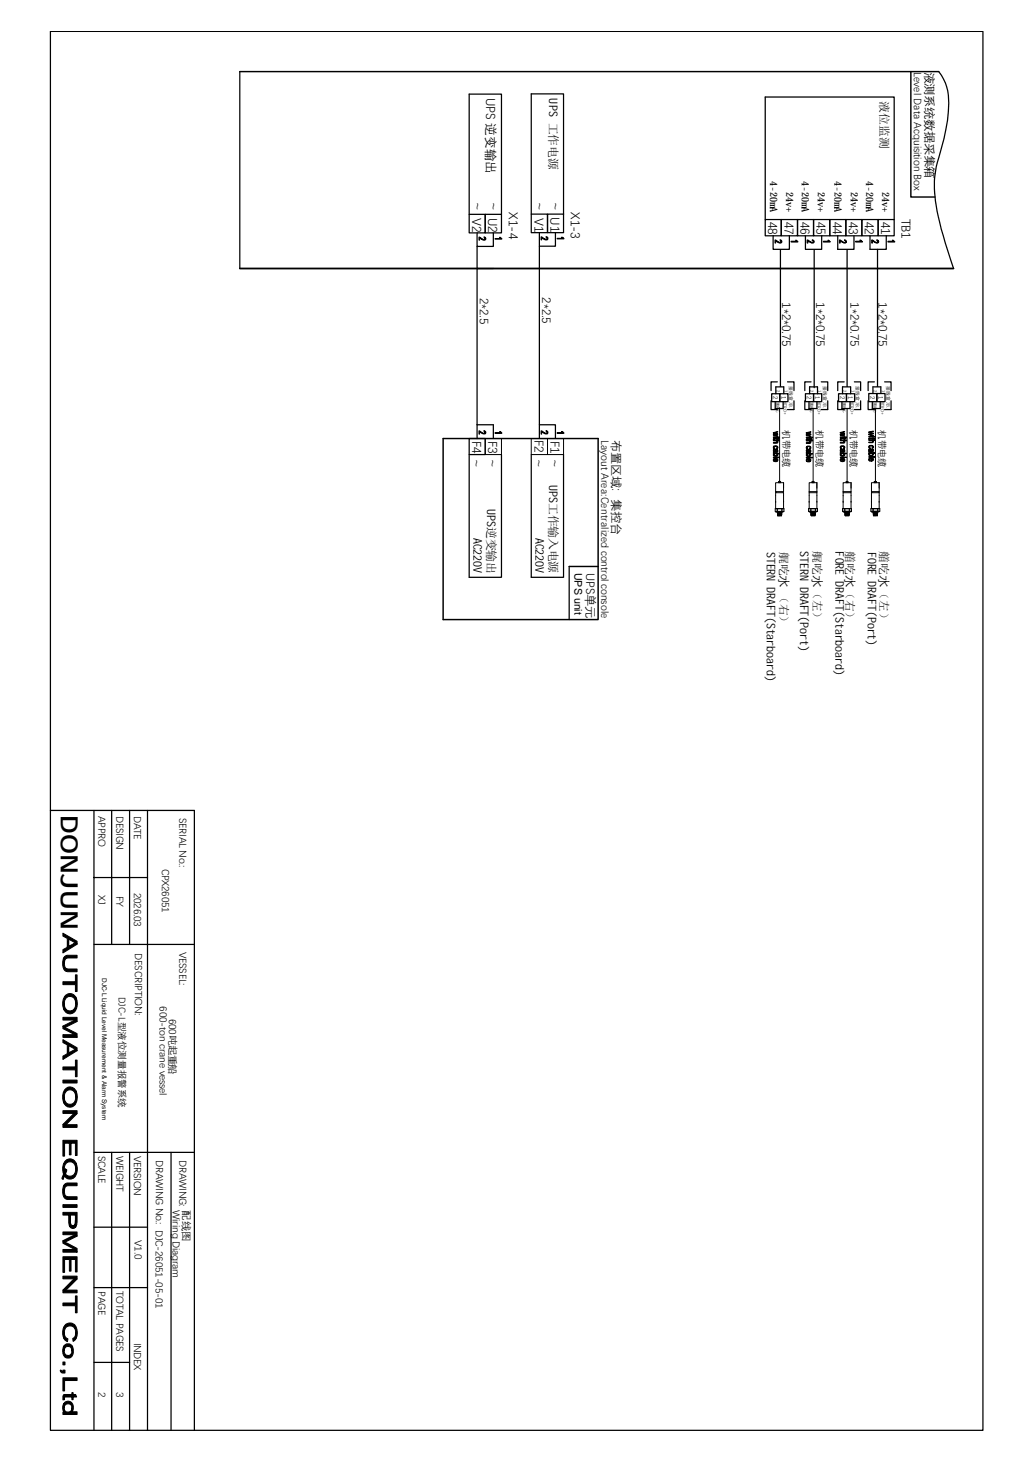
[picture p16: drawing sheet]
<svg xmlns="http://www.w3.org/2000/svg" width="210mm" height="297mm" viewBox="0 0 210 297" stroke-linecap="round" stroke-linejoin="round" font-family="sans-serif">
<defs><g id="words">
<text font-size="4.9" x="12.4" y="165.7" transform="rotate(90 12.4 165.7)">DONJUN</text>
<g font-size="2.6">
<text x="98.9" y="19.8" transform="rotate(90 98.9 19.8)">UPS 逆变输出</text>
<text x="96.3" y="41.1" transform="rotate(90 96.3 41.1)">~</text>
<text x="99.5" y="41.1" transform="rotate(90 99.5 41.1)">~</text>
<text x="108.9" y="41.1" transform="rotate(90 108.9 41.1)">~</text>
<text x="112.1" y="41.1" transform="rotate(90 112.1 41.1)">~</text>
<text x="96.1" y="44.3" transform="rotate(90 96.1 44.3)">V2</text>
<text x="99.4" y="44.2" transform="rotate(90 99.4 44.2)">U2</text>
<text x="103.5" y="43.1" transform="rotate(90 103.5 43.1)">X1-4</text>
<text x="108.7" y="44.3" transform="rotate(90 108.7 44.3)">V1</text>
<text x="112" y="44.2" transform="rotate(90 112 44.2)">U1</text>
<text x="116.1" y="43.1" transform="rotate(90 116.1 43.1)">X1-3</text>
<text x="156.3" y="45" transform="rotate(90 156.3 45)">48</text>
<text x="159.5" y="45" transform="rotate(90 159.5 45)">47</text>
<text x="162.8" y="45" transform="rotate(90 162.8 45)">46</text>
<text x="166.1" y="45" transform="rotate(90 166.1 45)">45</text>
<text x="169.3" y="45" transform="rotate(90 169.3 45)">44</text>
<text x="172.6" y="45" transform="rotate(90 172.6 45)">43</text>
<text x="175.9" y="45" transform="rotate(90 175.9 45)">42</text>
<text x="179.2" y="45" transform="rotate(90 179.2 45)">41</text>
<text x="183.3" y="44.4" transform="rotate(90 183.3 44.4)">TB1</text>
<text x="96.1" y="89.6" transform="rotate(90 96.1 89.6)">F4</text>
<text x="99.4" y="89.6" transform="rotate(90 99.4 89.6)">F3</text>
<text x="108.7" y="89.4" transform="rotate(90 108.7 89.4)">F2</text>
<text x="112" y="89.6" transform="rotate(90 112 89.6)">F1</text>
<text x="96.1" y="93.2" transform="rotate(90 96.1 93.2)">~</text>
<text x="99.4" y="93.2" transform="rotate(90 99.4 93.2)">~</text>
<text x="108.7" y="93.2" transform="rotate(90 108.7 93.2)">~</text>
<text x="112" y="93.2" transform="rotate(90 112 93.2)">~</text>
</g>
<g font-size="2.4">
<text x="188.1" y="14.5" transform="rotate(90 188.1 14.5)">液测系统数据采集箱</text>
<text x="111.6" y="20" transform="rotate(90 111.6 20)">UPS 工作电源</text>
<text x="178.8" y="20.6" transform="rotate(90 178.8 20.6)">液位监测</text>
<text x="97.7" y="60.5" transform="rotate(90 97.7 60.5)">2*2.5</text>
<text x="110.3" y="60.4" transform="rotate(90 110.3 60.4)">2*2.5</text>
<text x="159.1" y="61.4" transform="rotate(90 159.1 61.4)">1*2*0.75</text>
<text x="166" y="61.4" transform="rotate(90 166 61.4)">1*2*0.75</text>
<text x="172.9" y="61.4" transform="rotate(90 172.9 61.4)">1*2*0.75</text>
<text x="178.6" y="61.4" transform="rotate(90 178.6 61.4)">1*2*0.75</text>
<text x="124.5" y="89.4" transform="rotate(90 124.5 89.4)">布置区域：集控台</text>
<text x="111.6" y="98.5" transform="rotate(90 111.6 98.5)">UPS工作输入电源</text>
<text x="99" y="103.4" transform="rotate(90 99 103.4)">UPS逆变输出</text>
<text x="96.2" y="109.2" transform="rotate(90 96.2 109.2)">AC220V</text>
<text x="108.8" y="109.2" transform="rotate(90 108.8 109.2)">AC220V</text>
<text x="155.8" y="112.1" transform="rotate(90 155.8 112.1)">STERN DRAFT(Starboard)</text>
<text x="158.5" y="112.1" transform="rotate(90 158.5 112.1)">艉吃水 （右）</text>
<text x="162.6" y="112" transform="rotate(90 162.6 112)">STERN DRAFT(Port)</text>
<text x="165.2" y="112" transform="rotate(90 165.2 112)">艉吃水（左）</text>
<text x="169.8" y="112" transform="rotate(90 169.8 112)">FORE DRAFT(Starboard)</text>
<text x="171.9" y="112" transform="rotate(90 171.9 112)">艏吃水（右）</text>
<text x="176.3" y="112.1" transform="rotate(90 176.3 112.1)">FORE DRAFT(Port)</text>
<text x="178.8" y="112" transform="rotate(90 178.8 112)">艏吃水（左）</text>
<text x="119.2" y="116.5" transform="rotate(90 119.2 116.5)">UPS单元</text>
</g>
<text font-size="2.2" x="116.7" y="116.3" transform="rotate(90 116.7 116.3)">UPS unit</text>
<g font-size="2.1">
<text x="185.8" y="14.6" transform="rotate(90 185.8 14.6)">Level Data Acquisition Box</text>
<text x="156.5" y="36.9" transform="rotate(90 156.5 36.9)">4-20mA</text>
<text x="159.8" y="39" transform="rotate(90 159.8 39)">24v+</text>
<text x="162.9" y="36.9" transform="rotate(90 162.9 36.9)">4-20mA</text>
<text x="166.2" y="39" transform="rotate(90 166.2 39)">24v+</text>
<text x="169.6" y="36.9" transform="rotate(90 169.6 36.9)">4-20mA</text>
<text x="172.9" y="39" transform="rotate(90 172.9 39)">24v+</text>
<text x="176" y="36.9" transform="rotate(90 176 36.9)">4-20mA</text>
<text x="179.3" y="39" transform="rotate(90 179.3 39)">24v+</text>
<text x="122.3" y="89.3" transform="rotate(90 122.3 89.3)">Layout Area:Centralized control console</text>
<text x="37.2" y="245.9" transform="rotate(90 37.2 245.9)">配线图</text>
</g>
<g font-size="2">
<text x="20.1" y="165.8" transform="rotate(90 20.1 165.8)">APPRO</text>
<text x="23.7" y="165.8" transform="rotate(90 23.7 165.8)">DESIGN</text>
<text x="27.3" y="165.8" transform="rotate(90 27.3 165.8)">DATE</text>
<text x="36.5" y="166.2" transform="rotate(90 36.5 166.2)">SERIAL No.:</text>
<text x="33" y="176.5" transform="rotate(90 33 176.5)">CPX26051</text>
<text x="20.1" y="181.8" transform="rotate(90 20.1 181.8)">XJ</text>
<text x="23.7" y="182.1" transform="rotate(90 23.7 182.1)">FY</text>
<text x="27.3" y="181.4" transform="rotate(90 27.3 181.4)">2026.03</text>
<text x="27.5" y="193.7" transform="rotate(90 27.5 193.7)">DESCRIPTION:</text>
<text x="36.5" y="193.4" transform="rotate(90 36.5 193.4)">VESSEL:</text>
<text x="32.6" y="204.4" transform="rotate(90 32.6 204.4)">600-ton crane vessel</text>
<text x="34.4" y="207" transform="rotate(90 34.4 207)">600吨起重船</text>
<text x="20.1" y="234.9" transform="rotate(90 20.1 234.9)">SCALE</text>
<text x="23.7" y="234.9" transform="rotate(90 23.7 234.9)">WEIGHT</text>
<text x="27.3" y="234.9" transform="rotate(90 27.3 234.9)">VERSION</text>
<text x="31.8" y="235.7" transform="rotate(90 31.8 235.7)">DRAWING No.: DJC-26051-05-01</text>
<text x="36.5" y="235.7" transform="rotate(90 36.5 235.7)">DRAWING:</text>
<text x="35.2" y="245.8" transform="rotate(90 35.2 245.8)">Wiring Diagram</text>
<text x="27.4" y="252" transform="rotate(90 27.4 252)">V1.0</text>
<text x="20.1" y="262.3" transform="rotate(90 20.1 262.3)">PAGE</text>
<text x="23.7" y="262.3" transform="rotate(90 23.7 262.3)">TOTAL PAGES</text>
<text x="27.3" y="272.8" transform="rotate(90 27.3 272.8)">INDEX</text>
<text x="20.1" y="282.7" transform="rotate(90 20.1 282.7)">2</text>
<text x="23.7" y="282.7" transform="rotate(90 23.7 282.7)">3</text>
</g>
<g font-size="1.9">
<text x="159.2" y="87.4" transform="rotate(90 159.2 87.4)">机带电缆</text>
<text x="166" y="87.4" transform="rotate(90 166 87.4)">机带电缆</text>
<text x="172.9" y="87.4" transform="rotate(90 172.9 87.4)">机带电缆</text>
<text x="178.6" y="87.4" transform="rotate(90 178.6 87.4)">机带电缆</text>
<text x="24.2" y="202.5" transform="rotate(90 24.2 202.5)">DJC-L型液位测量报警系统</text>
</g>
<g font-size="1.3">
<text x="157.2" y="80.5" transform="rotate(90 157.2 80.5)">2</text>
<text x="158.8" y="80.5" transform="rotate(90 158.8 80.5)">1</text>
<text x="164" y="80.5" transform="rotate(90 164 80.5)">2</text>
<text x="165.7" y="80.5" transform="rotate(90 165.7 80.5)">1</text>
<text x="170.8" y="80.5" transform="rotate(90 170.8 80.5)">2</text>
<text x="172.4" y="80.5" transform="rotate(90 172.4 80.5)">1</text>
<text x="176.9" y="80.5" transform="rotate(90 176.9 80.5)">2</text>
<text x="178.6" y="80.5" transform="rotate(90 178.6 80.5)">1</text>
<text x="20.7" y="198.7" transform="rotate(90 20.7 198.7)">DJC-L Liquid Level Measurement &amp; Alarm System</text>
</g>
<g font-size="1">
<text x="160.4" y="78.4" transform="rotate(90 160.4 78.4)">接线盒 J.B.</text>
<text x="167.3" y="78.4" transform="rotate(90 167.3 78.4)">接线盒 J.B.</text>
<text x="174" y="78.4" transform="rotate(90 174 78.4)">接线盒 J.B.</text>
<text x="180.2" y="78.4" transform="rotate(90 180.2 78.4)">接线盒 J.B.</text>
</g>
<g font-size=".9">
<text x="157.7" y="81.6" transform="rotate(90 157.7 81.6)">黑BK-</text>
<text x="157.9" y="79.1" transform="rotate(90 157.9 79.1)">2</text>
<text x="159.3" y="81.7" transform="rotate(90 159.3 81.7)">红RD+</text>
<text x="159.5" y="79.2" transform="rotate(90 159.5 79.2)">1</text>
<text x="164.6" y="81.6" transform="rotate(90 164.6 81.6)">黑BK-</text>
<text x="164.7" y="79.1" transform="rotate(90 164.7 79.1)">2</text>
<text x="166.2" y="81.7" transform="rotate(90 166.2 81.7)">红RD+</text>
<text x="166.3" y="79.2" transform="rotate(90 166.3 79.2)">1</text>
<text x="171.3" y="81.6" transform="rotate(90 171.3 81.6)">黑BK-</text>
<text x="171.4" y="79.1" transform="rotate(90 171.4 79.1)">2</text>
<text x="172.9" y="81.7" transform="rotate(90 172.9 81.7)">红RD+</text>
<text x="173.1" y="79.2" transform="rotate(90 173.1 79.2)">1</text>
<text x="177.5" y="81.6" transform="rotate(90 177.5 81.6)">黑BK-</text>
<text x="177.6" y="79.1" transform="rotate(90 177.6 79.1)">2</text>
<text x="179" y="81.7" transform="rotate(90 179 81.7)">红RD+</text>
<text x="179.2" y="79.2" transform="rotate(90 179.2 79.2)">1</text>
</g>
</g></defs>
<g fill="none" stroke="#000" stroke-width=".25">
<path d="M10.2 6.4h189.5v284.2h-189.5zM48.7 14.5v40.1M190.8 14.5a10.4 10.4 0 0 1 1.9 8.2 52.5 52.5 0 0 1-2.5 11.2 27.9 27.9 0 0 0 1.1 12.7l2.5 8M95.3 43.5h3.3v3.8h-3.3zM95.3 43.5v-24.4h6.6v24.4M96.9 47.3v2.8h3.3v-2.8M96.9 50.1v39M96.9 54.6h3.3M98.6 43.5h3.3v3.8h-3.3zM107.9 43.5h3.4v3.8h-3.4zM107.9 43.5v-24.4h6.6v24.4M109.6 47.3v2.7h3.3v-2.7"/>
<path d="M109.6 50v36.3M111.3 43.5h3.2v3.8h-3.2zM155.5 44.6h3.2v3.3h-3.2zM155.5 44.6v-24.9h26.2v24.9M157.1 47.9v2.8h3.3v-2.8M158.6 50.7v27.8M158.7 44.6h3.4v3.3h-3.4zM162.1 44.6h3.2v3.3h-3.2zM163.7 47.9v2.8h3.3v-2.8M165.3 44.6h3.3v3.3h-3.3zM165.4 50.7v28.1M168.6 44.6h3.3v3.3h-3.3z"/>
<path d="M170.2 47.9v2.8h3.3v-2.8M171.9 44.6h3.2v3.3h-3.2zM172.1 50.7v27.8M175.1 44.6h3.3v3.3h-3.3zM176.8 47.9v2.8h3.3v-2.8M178.3 50.7v27.8M178.4 44.6h3.3v3.3h-3.3zM156.8 80h1.7v1.6h-1.7zM157.6 80v-1.4h1.7v1.4M157.9 77.6h-1.2v1.8M158.5 80h1.6v1.6h-1.6zM160 77.6h1.3v1.8"/>
<path d="M163.7 80h1.6v1.6h-1.6zM164.5 80v-1.4h1.6v1.4M164.8 77.6h-1.3v1.8M165.3 80h1.7v1.6h-1.7zM166.9 77.6h1.3v1.8M170.4 80h1.6v1.6h-1.6zM171.2 80v-1.4h1.6v1.4M171.5 77.6h-1.3v1.8M172 80h1.7v1.6h-1.7zM173.6 77.6h1.3v1.8M176.5 80h1.7v1.6h-1.7zM177.4 80v-1.4h1.6v1.4"/>
<path d="M177.7 77.6h-1.3v1.8M178.2 80h1.6v1.6h-1.6zM179.7 77.6h1.4v1.8M95.3 89.1h3.3v3.3h-3.3zM95.3 92.4v24.9h6.6v-24.9M96.9 86.3h3.3v2.8M107.9 92.4v24.9h6.6v-24.9M109.6 89.1v-2.8h3.3v2.8M156.7 81.4v1.8h1.2M157.5 81.6v1.4h1.6v-1.4M161.3 81.4v1.8h-1.3M163.5 81.4v1.8h1.3"/>
<path d="M164.4 81.6v1.4h1.6v-1.4M168.2 81.4v1.8h-1.3M170.2 81.4v1.8h1.3M171.1 81.6v1.4h1.6v-1.4M174.9 81.4v1.8h-1.3M176.4 81.4v1.8h1.3M177.2 81.6v1.4h1.7v-1.4M181.1 81.4v1.8h-1.4M115.7 115.1v10.8M10.2 164.7h29.3v125.9M19.1 164.7v125.9M19.1 178.3h10.9"/>
<path d="M22.7 164.7v27.2M26.3 164.7v27.2M30 164.7v125.9M19.1 191.9h20.4M19.1 234.1h20.4M22.7 234.1v56.5M26.3 234.1v56.5M34.8 234.1v56.5M19.1 249.3h10.9M19.1 261.6h10.9M19.1 276.8h7.2"/>
</g>
<g fill="none" stroke="#000" stroke-width=".2">
<path d="M98.6 89.1h3.3v3.3h-3.3zM107.9 89.1h3.4v3.3h-3.4zM111.3 89.1h3.2v3.3h-3.2zM157.6 98.1h1.6v1.8h-1.6zM157.6 99.9v.2M158.2 97.8h.4v.3h-.4zM158.4 82.8v15M159.2 99.9v.2M164.4 99.9v-1.8h1.6v1.8M164.4 99.9v.2M164.4 99.9h1.6M165 97.8h.4v.3h-.4z"/>
<path d="M165.2 83v14.8M166 99.9v.2M171.3 98.1h1.6v1.8h-1.6zM171.3 99.9v.2M171.9 97.8h.4v.3h-.4zM172.1 83v14.8M172.9 99.9v.2M177.1 99.9v-1.8h1.5v1.8M177.1 99.9v.2M177.1 99.9h1.5M177.6 97.8h.5v.3h-.5zM177.9 83v14.8"/>
<path d="M178.6 99.9v.2M157.5 103.3h1.8v.6h-1.8zM157.5 103.4h.4M157.6 103.9l1.6 .1zM157.6 104h1.3l-.1 .8h-.8l-.1-.8M157.6 100.1h1.6v3.2h-1.6zM157.6 101.8v.3M157.9 103.4h1M157.9 103.8l-.4 .1M157.9 103.8h1M157.9 104h1M157.9 104.1h1"/>
<path d="M157.9 104.2h1M157.9 103.4v.4M158 104.3h.8M158 104.4h.8M158 104.5h.8M158 104.6h.8M158 104.7h.8M158 104.8h.8M158.9 103.8l.4 .1M158.9 103.4v.4M159.2 101.8v.3M159.3 103.4h-.4"/>
<path d="M164.3 103.3h1.8v.6h-1.8zM164.3 103.4h.4M164.3 103.9h1.8M164.4 103.9l1.6 .1zM164.4 104h1.3l-.1 .8h-.8v-.8M164.4 100.1v3.2h1.6v-3.2M164.4 100.1h1.6M164.4 101.8v.3M164.8 103.4h.9M164.8 104h.9M164.8 104.1h.9M164.8 104.2h.9"/>
<path d="M164.8 104.3h.9M164.8 103.4v.4M164.8 104.7h.8M164.8 104.4h.9M164.8 104.5h.9M164.8 104.6h.8M164.9 104.8h.4M165.7 103.4v.4M166 101.8v.3M166.1 103.4h-.4M171.2 103.3h1.8v.6h-1.8zM171.2 103.4h.4"/>
<path d="M171.3 103.9l1.6 .1zM171.3 104h1.3l-.1 .8h-.8v-.8M171.3 100.1h1.6v3.2h-1.6zM171.3 101.8v.3M171.6 103.8l-.4 .1M171.7 103.8l1.3 .1M171.7 104h.9M171.7 104.1h.9M171.7 104.2h.9M171.7 104.7h.8M171.7 104.3h.9M171.7 104.4h.9"/>
<path d="M171.7 104.5h.9M171.7 104.6h.9M171.7 104.6h.8M171.8 104.8h.4M172.6 103.4h-.9v.4M172.6 103.4v.4M172.9 101.8v.3M173 103.4h-.4M177 103.3h1.8v.6h-1.8zM177 103.4h.4M177.1 103.9l1.5 .1zM177.1 104h1.3l-.1 .8h-.8l-.1-.8"/>
<path d="M177.1 100.1v3.2h1.5v-3.2M177.1 101.8v.3M177.1 100.1h1.5M177.4 103.8l-.4 .1M177.4 103.8l1.4 .1M177.4 104h1M177.4 104.1h1M177.4 104.1h.9M177.4 104.2h.9M177.4 104.3h.9M177.5 104.7h.8M177.5 104.3h.8"/>
<path d="M177.5 104.4h.8M177.5 104.5h.8M177.5 104.6h.8M177.5 104.8h.5M178.4 103.4h-1v.4M178.4 103.4v.4M178.6 101.8v.3M178.8 103.4h-.4M10.2 164.7h29.3"/>
</g>
<g fill="#000" stroke="#000" stroke-width=".2">
<path d="M97.3 48.2l1 .5 .3-.2v.3h-.5l-.6-.5v.5h-.2z" fill-rule="evenodd"/>
<path d="M98.3 48.1h.1a.39 .39 0 0 1 .2 .6z" fill-rule="evenodd"/>
<path d="M101.5 48.2l.2 .1v.2z" fill-rule="evenodd"/>
<path d="M100.6 48.5h1.1v-.2l.3 .3h-1.4z" fill-rule="evenodd"/>
<path d="M109.9 48.1l.5 .3a.54 .54 0 0 0 .8 .1v.2l-.4 .1-.7-.5v.5h-.2z" fill-rule="evenodd"/>
<path d="M111 48.1l.3 .2-.1 .4v-.4z" fill-rule="evenodd"/>
<path d="M114.1 48.2h.2v.2z" fill-rule="evenodd"/>
<path d="M113.2 48.4h1.1l.1-.2 .2 .3h-1.4z" fill-rule="evenodd"/>
<path d="M157.5 48.8l.9 .5 .3-.2v.2h-.4l-.7-.4v.5h-.1z" fill-rule="evenodd"/>
<path d="M158.5 48.7a.35 .35 0 0 1 .3 .3 .35 .35 0 0 1-.1 .3v-.3z" fill-rule="evenodd"/>
<path d="M161.7 48.8l.2 .2z" fill-rule="evenodd"/>
<path d="M160.7 49h1.2v-.1l.2 .3h-1.4z" fill-rule="evenodd"/>
<path d="M164 48.8l.5 .2a.51 .51 0 0 0 .8 .1v.2l-.4 .1-.7-.5v.5h-.2z" fill-rule="evenodd"/>
<path d="M165.1 48.7a.35 .35 0 0 1 .3 .3 .35 .35 0 0 1-.1 .3v-.3l-.3-.2z" fill-rule="evenodd"/>
<path d="M168.2 48.8h.2v.2z" fill-rule="evenodd"/>
<path d="M167.3 49h1.1v-.1l.3 .3h-1.4z" fill-rule="evenodd"/>
<path d="M170.6 48.8l.5 .2a.51 .51 0 0 0 .7 .1v.2l-.3 .1-.8-.5v.5h-.1z" fill-rule="evenodd"/>
<path d="M171.6 48.7a.36 .36 0 0 1 .3 .3 .36 .36 0 0 1-.1 .3v-.3l-.2-.2z" fill-rule="evenodd"/>
<path d="M174.8 48.8h.1l.1 .2z" fill-rule="evenodd"/>
<path d="M173.9 49h1.1v-.1l.3 .3h-1.4z" fill-rule="evenodd"/>
<path d="M177.1 48.8l.6 .2a.46 .46 0 0 0 .7 .1v.2l-.3 .1-.8-.5v.5h-.2z" fill-rule="evenodd"/>
<path d="M178.2 48.7l.3 .2 .1 .3-.2 .1z" fill-rule="evenodd"/>
<path d="M181.3 48.8h.2v.2z" fill-rule="evenodd"/>
<path d="M180.4 49h1.1l.1-.1 .2 .3h-1.4z" fill-rule="evenodd"/>
<path d="M97.3 87.5l.9 .5 .4-.1v.3l-.5-.1-.6-.4v.5h-.2z" fill-rule="evenodd"/>
<path d="M98.3 87.5a.35 .35 0 0 1 .4 .2 .35 .35 0 0 1-.1 .4v-.3z" fill-rule="evenodd"/>
<path d="M101.5 87.7h.2v.2z" fill-rule="evenodd"/>
<path d="M100.6 87.9h1.1v-.2l.3 .3h-1.4z" fill-rule="evenodd"/>
<path d="M109.9 87.5l1 .5 .3-.1v.2h-.5l-.6-.4v.5h-.2z" fill-rule="evenodd"/>
<path d="M111 87.5l.3 .2v.4z" fill-rule="evenodd"/>
<path d="M114.1 87.7h.2v.2z" fill-rule="evenodd"/>
<path d="M113.2 87.9h1.1v-.2l.3 .3h-1.4z" fill-rule="evenodd"/>
<path d="M157.1 88.8h.9v.1h-.9z" fill-rule="evenodd"/>
<path d="M157.1 92.9h1.3v.1h-1.3z" fill-rule="evenodd"/>
<path d="M157.1 89.2l.2-.1v.3h-.2z" fill-rule="evenodd"/>
<path d="M157.2 91.6l.1 .2z" fill-rule="evenodd"/>
<path d="M157.2 92.2v.2z" fill-rule="evenodd"/>
<path d="M157.1 93.3l.1-.1 .2 .6-.3-.2z" fill-rule="evenodd"/>
<path d="M157.2 90.7l.2 .5-.3-.2z" fill-rule="evenodd"/>
<path d="M157.2 91.3h.4v.5l-.1-.4h-.2l-.1 .4-.1-.1z" fill-rule="evenodd"/>
<path d="M157.7 91.1l.2-.2v.3z" fill-rule="evenodd"/>
<path d="M157.8 91.3h.1v.3z" fill-rule="evenodd"/>
<path d="M157.2 93.2h.7v.3l-.2-.3-.1 .6v-.6l-.3 .3z" fill-rule="evenodd"/>
<path d="M157.1 87.9l.9-.2v.1z" fill-rule="evenodd"/>
<path d="M157.1 87.9l.9 .2v.2l-.9-.3z" fill-rule="evenodd"/>
<path d="M157.1 88.3h.9z" fill-rule="evenodd"/>
<path d="M157.1 88.3l.9 .2v.2l-.9-.3z" fill-rule="evenodd"/>
<path d="M157.1 89.9h.8v-.3l.2 .1-.2 .3z" fill-rule="evenodd"/>
<path d="M157.2 90.7l.6-.1a.33 .33 0 0 1 .1 .5v-.4h-.5l-.2 .2z" fill-rule="evenodd"/>
<path d="M157.3 91.6l.3 .2v-.4l.1 .4h.2v-.5l.2 .3-.2 .3h-.8z" fill-rule="evenodd"/>
<path d="M157.2 92.2l.2 .4h.4l.1-.4 .2 .3-.2 .2h-.5l-.3-.2z" fill-rule="evenodd"/>
<path d="M157.7 93.2v.5l.2-.2v-.3a.32 .32 0 0 1 .1 .4 .32 .32 0 0 1-.4 .2z" fill-rule="evenodd"/>
<path d="M158.2 88.8l.2 .1z" fill-rule="evenodd"/>
<path d="M157.3 89.1l.7-.1 .4 .2-.5 .2v-.2l-.6 .1z" fill-rule="evenodd"/>
<path d="M157.1 89.5l1.3 .1h-.5v.2l-.1-.2z" fill-rule="evenodd"/>
<path d="M157.1 92.1h1.3v.1h-.5v.2l-.4-.2-.2 .2z" fill-rule="evenodd"/>
<path d="M163.8 88.8h1v.1h-1z" fill-rule="evenodd"/>
<path d="M163.8 92.9h1.3v.1h-1.3z" fill-rule="evenodd"/>
<path d="M164 91.6v.2z" fill-rule="evenodd"/>
<path d="M164 92.2v.2z" fill-rule="evenodd"/>
<path d="M163.8 89.2l.2-.1v.3h-.2z" fill-rule="evenodd"/>
<path d="M163.9 93.3l.1-.1 .1 .6-.3-.2z" fill-rule="evenodd"/>
<path d="M163.9 90.7l.3 .6-.4-.3z" fill-rule="evenodd"/>
<path d="M163.9 91.4l.4-.1v.5l-.2-.4-.1 .4-.1-.1z" fill-rule="evenodd"/>
<path d="M164.5 91.1l.1-.1v.2z" fill-rule="evenodd"/>
<path d="M164.5 91.3l.1 .3z" fill-rule="evenodd"/>
<path d="M164 93.2h.6v.3l-.2-.2v.5h-.1v-.5l-.3 .2z" fill-rule="evenodd"/>
<path d="M163.8 87.9l1-.2v.1l-.8 .2z" fill-rule="evenodd"/>
<path d="M163.8 87.9l1 .3v.1l-1-.3z" fill-rule="evenodd"/>
<path d="M163.8 88.3h1z" fill-rule="evenodd"/>
<path d="M163.8 88.3l1 .3v.1l-1-.2z" fill-rule="evenodd"/>
<path d="M163.8 89.9h.8v-.3l.2 .1-.2 .4h-.8z" fill-rule="evenodd"/>
<path d="M164 90.7h.6l.2 .3-.2 .2v-.3l-.1-.2h-.4l-.1 .3z" fill-rule="evenodd"/>
<path d="M164 91.7l.3 .1v-.4l.1 .4h.2v-.4l.2 .1-.2 .4-.8 .1z" fill-rule="evenodd"/>
<path d="M163.8 92.4l.2-.1 .1 .3h.4l.2-.3 .1 .3-.3 .1h-.4l-.2-.1z" fill-rule="evenodd"/>
<path d="M164.4 93.3v.4l.2-.1v-.4l.2 .2v.2l-.3 .2z" fill-rule="evenodd"/>
<path d="M164.9 88.8l.2 .1z" fill-rule="evenodd"/>
<path d="M164 89.1h.8l.3 .2-.5 .1v-.1h-.6z" fill-rule="evenodd"/>
<path d="M163.8 89.5h1.3v.1h-.5v.2l-.1-.2h-.7z" fill-rule="evenodd"/>
<path d="M163.8 92.1h1.3v.2h-.5v.1l-.2-.2-.4 .2z" fill-rule="evenodd"/>
<path d="M170.7 88.8h.9v.1h-.9z" fill-rule="evenodd"/>
<path d="M170.7 92.9h1.3z" fill-rule="evenodd"/>
<path d="M170.7 89.2l.2-.1v.2l-.2 .1z" fill-rule="evenodd"/>
<path d="M170.9 91.6l-.1 .2z" fill-rule="evenodd"/>
<path d="M170.8 92.2l.1 .2z" fill-rule="evenodd"/>
<path d="M170.8 93.2l.2 .6-.3-.2z" fill-rule="evenodd"/>
<path d="M170.7 90.7h.2v.3l.2 .2-.3-.1z" fill-rule="evenodd"/>
<path d="M170.7 91.4l.5-.1v.5l-.2-.4h-.1l-.1 .4z" fill-rule="evenodd"/>
<path d="M171.4 91l.1-.1v.3z" fill-rule="evenodd"/>
<path d="M171.4 91.3h.1v.3z" fill-rule="evenodd"/>
<path d="M170.9 93.2h.6v.3l-.2-.3v.6h-.1v-.6l-.3 .3z" fill-rule="evenodd"/>
<path d="M170.7 87.9l.9-.2v.1l-.7 .2z" fill-rule="evenodd"/>
<path d="M170.7 87.9l.9 .2v.1l-.9-.2z" fill-rule="evenodd"/>
<path d="M170.7 88.3l.9-.1-.7 .2z" fill-rule="evenodd"/>
<path d="M170.7 88.3l.9 .3-.9-.2z" fill-rule="evenodd"/>
<path d="M170.7 89.9h.7l.1-.3 .2 .1-.2 .3h-.8z" fill-rule="evenodd"/>
<path d="M170.9 90.6h.5l.2 .1 .1 .3-.2 .1-.1-.4h-.4l-.1 .2z" fill-rule="evenodd"/>
<path d="M170.9 91.6l.3 .2v-.4l.1 .3 .1 .1 .1-.5 .2 .2-.2 .4h-.8z" fill-rule="evenodd"/>
<path d="M170.7 92.3l.1-.1a.4 .4 0 0 0 .3 .4 .4 .4 0 0 0 .4-.2v-.2l.2 .1-.1 .3-.6 .1-.3-.2z" fill-rule="evenodd"/>
<path d="M171.3 93.2v.5l.2-.1v-.4l.2 .1-.1 .3-.3 .2z" fill-rule="evenodd"/>
<path d="M171.8 88.8h.2v.1h-.2z" fill-rule="evenodd"/>
<path d="M170.9 89.1h.6l.1-.1v.1l.4 .1-1.1 .1z" fill-rule="evenodd"/>
<path d="M170.7 89.4h1.3v.2h-.5v.2l-.1-.2h-.7z" fill-rule="evenodd"/>
<path d="M170.7 92.1h1.3v.1h-.5v.2l-.1-.2-.5 .1z" fill-rule="evenodd"/>
<path d="M176.5 88.7h1v.1h-1z" fill-rule="evenodd"/>
<path d="M176.5 92.8h1.3v.1h-1.3z" fill-rule="evenodd"/>
<path d="M176.5 89.1l.2-.1v.3h-.2z" fill-rule="evenodd"/>
<path d="M176.7 91.5l-.1 .2z" fill-rule="evenodd"/>
<path d="M176.6 92.1l.1 .2z" fill-rule="evenodd"/>
<path d="M176.5 93.2l.2-.1 .1 .6-.3-.2z" fill-rule="evenodd"/>
<path d="M176.6 90.6l.3 .5-.3-.1z" fill-rule="evenodd"/>
<path d="M176.5 91.3l.2-.1 .3 .1v.4l-.2-.4-.1 .1-.1 .3z" fill-rule="evenodd"/>
<path d="M177.3 90.8v.2l-.1 .1z" fill-rule="evenodd"/>
<path d="M177.2 91.2l.1 .1v.2z" fill-rule="evenodd"/>
<path d="M176.7 93.1h.6v.3l-.2-.2v.5h-.1v-.5l-.3 .2z" fill-rule="evenodd"/>
<path d="M176.5 87.8l1-.2v.1l-.8 .2z" fill-rule="evenodd"/>
<path d="M176.5 87.8l1 .2v.1l-1-.2z" fill-rule="evenodd"/>
<path d="M176.5 88.2l1-.1-.8 .2z" fill-rule="evenodd"/>
<path d="M176.5 88.2l1 .3-1-.2z" fill-rule="evenodd"/>
<path d="M176.5 89.8h.7l.1-.3 .2 .1-.2 .3h-.8z" fill-rule="evenodd"/>
<path d="M176.7 90.5l.7 .1v.4l-.2-.4h-.4l-.1 .2z" fill-rule="evenodd"/>
<path d="M176.7 91.6l.3 .1v-.4l.1 .3 .1 .1 .1-.4 .2 .1v.3l-.2 .1h-.8z" fill-rule="evenodd"/>
<path d="M176.5 92.2l.1-.1a.39 .39 0 0 0 .3 .4 .39 .39 0 0 0 .4-.1v-.3l.2 .1-.1 .3-.6 .1-.2-.1z" fill-rule="evenodd"/>
<path d="M177.1 93.2v.4l.2-.1v-.4l.2 .1v.3l-.4 .2z" fill-rule="evenodd"/>
<path d="M177.6 88.7l.2 .1z" fill-rule="evenodd"/>
<path d="M176.7 89l.8-.1 .3 .2-.5 .2v-.2l-.6 .1z" fill-rule="evenodd"/>
<path d="M176.5 89.4h1.3v.1h-.5v.2l-.1-.2h-.7z" fill-rule="evenodd"/>
<path d="M176.5 92h1.3v.1h-.5v.2l-.2-.2-.4 .1z" fill-rule="evenodd"/>
<path d="M12.8 189.6l2.9 1.6v.6l-.3-.3-1.4-.7-.3 1.7v-1.8l-.9-.5z" fill-rule="evenodd"/>
<path d="M14 190.8v1.5l1.3-.8 .4 .3-2.9 1.8v-.7l.9-.4z" fill-rule="evenodd"/>
<path d="M13.1 194.4v1.6a.82 .82 0 0 0 .9 .9h1.7v.5h-2a1.2 1.2 0 0 1-1-1.3l.1-1.2z" fill-rule="evenodd"/>
<path d="M13.1 194.3l.5-.2h2.1v.5l-2.2 .1-.3 .4-.1 .6z" fill-rule="evenodd"/>
<path d="M12.8 219.4h2.9v.6h-2.9z" fill-rule="evenodd"/>
<path d="M13.4 202.2l.6-.3 .9 .1 .5 .6v1.3v-.3a1.11 1.11 0 0 0-1-1.1h-.5a1.28 1.28 0 0 0-.8 1.1v1.7l-.3-.8-.1-.9 .2-.7z" fill-rule="evenodd"/>
<path d="M12.8 199.5h2.5v-1.4h.4v3.4h-.4v-1.4h-2.5z" fill-rule="evenodd"/>
<path d="M12.8 208.5l2.9 1.5v.8l-.5-.6-2.4-1.2z" fill-rule="evenodd"/>
<path d="M12.8 210.2h2.4l.5 .6h-2.9z" fill-rule="evenodd"/>
<path d="M12.8 206.7h2.9v.8l-.5-.3h-2.4z" fill-rule="evenodd"/>
<path d="M12.8 208.5l2.4-1.3 .5 .3-2.5 1.3z" fill-rule="evenodd"/>
<path d="M12.8 211.2l2.9 1.7v.6l-.3-.3-1.4-.7-.3 1.6v-1.8l-.9-.5z" fill-rule="evenodd"/>
<path d="M14 212.5v1.4l1.3-.7 .4 .3-2.9 1.8v-.7l.9-.5z" fill-rule="evenodd"/>
<path d="M12.8 216.8h2.5v-1.4h.4v3.4h-.4v-1.4h-2.5z" fill-rule="evenodd"/>
<path d="M13.1 203.9v.4a1.19 1.19 0 0 0 1 1.1h.3a1.19 1.19 0 0 0 1-1.2v-1.6a2.36 2.36 0 0 1-.8 3.3h-.9l-.5-.5z" fill-rule="evenodd"/>
<path d="M12.9 238.6l-.1 1-.2-.1z" fill-rule="evenodd"/>
<path d="M13.3 237.5l.3 .2-.3 .8z" fill-rule="evenodd"/>
<path d="M13.1 221.4l.7-.5 .6-.1a1.37 1.37 0 0 1 1 .8v1.3v-.4a1.21 1.21 0 0 0-1-1.1h-.4a1.22 1.22 0 0 0-.9 1.1v1.8l-.4-1v-.8z" fill-rule="evenodd"/>
<path d="M13.4 235.8a1.26 1.26 0 0 1 2 .4v1.3v-.3a1.14 1.14 0 0 0-1.2-1.2 1.14 1.14 0 0 0-1.1 1.1l-.1 1.9-.1 .3-.2-2.2 .3-.8z" fill-rule="evenodd"/>
<path d="M12.8 228.5h2.9v.6h-2.9z" fill-rule="evenodd"/>
<path d="M12.8 225.7h2.9v.6l-2.9-.1z" fill-rule="evenodd"/>
<path d="M15 226.2l.7 .1-2.3 2.2h-.6z" fill-rule="evenodd"/>
<path d="M12.8 231.7h2.9v3.1h-.4v-2.5h-.9v2.3h-.3v-2.3h-1v2.6h-.3z" fill-rule="evenodd"/>
<path d="M13.1 222.9v.4a1.38 1.38 0 0 0 .9 1.1h.5a1.25 1.25 0 0 0 .9-1.1v-1.7a2.57 2.57 0 0 1-.5 3.2l-.8 .1-.8-.3-.2-.3z" fill-rule="evenodd"/>
<path d="M13.1 237.5v.6l.2-.6v1a1.15 1.15 0 0 0 1.3 .4 1.15 1.15 0 0 0 .8-1v-1.7a2.82 2.82 0 0 1-.3 3.1l-.6 .3h-.5l-.4-.2-.5-.5-.1 .1z" fill-rule="evenodd"/>
<path d="M12.8 244.8h2.9v.5h-2.9z" fill-rule="evenodd"/>
<path d="M14.3 246.9v1.5l.3 .5a.64 .64 0 0 0 .6-.2 .64 .64 0 0 0 .1-.6v1.3l-.3 .2-.6-.1-.1-.2z" fill-rule="evenodd"/>
<path d="M13.1 240.7v1.6a.82 .82 0 0 0 .9 .8h1.7v.6h-2.1a1.24 1.24 0 0 1-.9-1.3v-.8z" fill-rule="evenodd"/>
<path d="M13.1 240.6l.5-.2h2.1v.5l-2.2 .1-.3 .4-.1 .6z" fill-rule="evenodd"/>
<path d="M12.8 246.3h2.9v2.1l-.4 1v-2.5h-1v2.4l-.3-.8v-1.6h-1.2z" fill-rule="evenodd"/>
<path d="M12.8 252.1l2.9 1.5v.8l-.5-.5-2.4-1.3z" fill-rule="evenodd"/>
<path d="M12.8 253.9h2.4l.5 .5h-2.9z" fill-rule="evenodd"/>
<path d="M12.8 250.3h2.9v.8l-.5-.2h-2.4z" fill-rule="evenodd"/>
<path d="M12.8 252.1l2.4-1.2 .5 .2-2.4 1.3z" fill-rule="evenodd"/>
<path d="M12.8 255.3h2.9v3.1h-.4v-2.5h-.9v2.4h-.3v-2.4h-1v2.6h-.3z" fill-rule="evenodd"/>
<path d="M12.8 259.3h2.9v.6l-2.9-.1z" fill-rule="evenodd"/>
<path d="M15 259.8l.7 .1-2.3 2.2h-.6z" fill-rule="evenodd"/>
<path d="M12.8 276.7h.4v.6h-.4z" fill-rule="evenodd"/>
<path d="M12.2 278.5l.2-.2 .4 .4v-.3h.4v.6l-.7-.1z" fill-rule="evenodd"/>
<path d="M13.1 270.7l.1 .8 .6 .5-.1 .6-.4-.2-.3-.4z" fill-rule="evenodd"/>
<path d="M13.1 273.3l.4-.3 .9 .2 .2 .2v1.1a.79 .79 0 0 0-.8-.9 .79 .79 0 0 0-.8 .9z" fill-rule="evenodd"/>
<path d="M13 273.5v-.1v1.3a.79 .79 0 0 0 .8 .7 .79 .79 0 0 0 .8-.7v-1.3l.3 .7v.8l-.3 .6-.5 .4-.9-.2-.3-.4-.2-.6z" fill-rule="evenodd"/>
<path d="M15.4 270.8v1.3l-.5 .4-.1-.6 .4-.2z" fill-rule="evenodd"/>
<path d="M12.8 262.1h2.9v.6h-2.9z" fill-rule="evenodd"/>
<path d="M12.8 264.7h2.5v-1.4h.4v3.4h-.4v-1.4h-2.5z" fill-rule="evenodd"/>
<path d="M13.4 269.1l.6-.3h.5a1.7 1.7 0 0 1 1.2 1.7v.9l-.3 .7v-1.7a1.13 1.13 0 0 0-.9-1h-.5a1.12 1.12 0 0 0-.9 1.1l-.1 1.5-.2-.7-.1-.9 .2-.7z" fill-rule="evenodd"/>
<path d="M12.9 285.2l.1-.1v1.8l-.3-.7z" fill-rule="evenodd"/>
<path d="M12.9 283.4l.2-.1v1.1h-.3z" fill-rule="evenodd"/>
<path d="M13.1 285l.3-.2 .6-.1a1.32 1.32 0 0 1 .7 2l-.1 .1v-1l-.4-.5-.9 .1-.3 .7z" fill-rule="evenodd"/>
<path d="M13.1 283.3h1.5v-.4h.3v.4h.5l.2 .5h-.7v.6h-.3v-.6h-1.4l-.1 .3z" fill-rule="evenodd"/>
<path d="M12.8 279.9h2.9v.6h-2.6v2.1h-.3z" fill-rule="evenodd"/>
<path d="M13 286.3a.8 .8 0 0 0 .9 .6 .8 .8 0 0 0 .7-.9v.8h1.1v.6h-2.9v-.5h.2z" fill-rule="evenodd"/>
</g>
<path d="M48.7 14.5h142.1M185.1 14.5v25.5h4.9M48.7 54.6h145.1M90 89.1h31.5v36.8h-31.5zM115.7 115.1h5.8" fill="none" stroke="#000" stroke-width=".3"/>
<use href="#words"/>
</svg>
